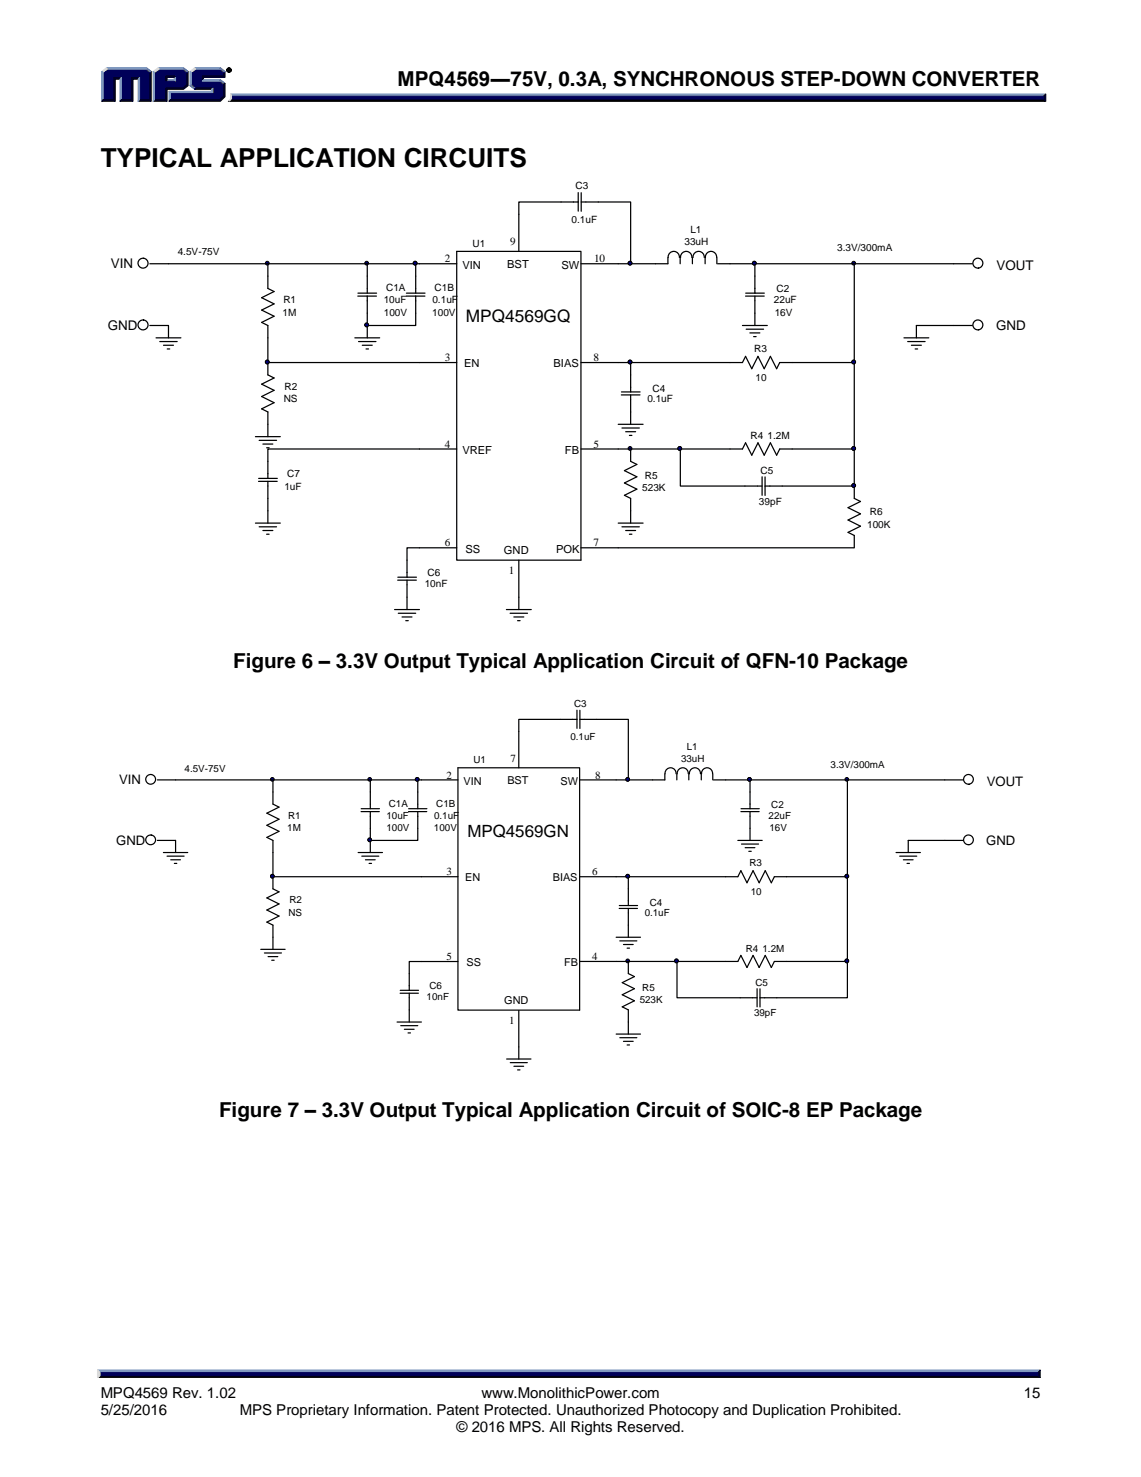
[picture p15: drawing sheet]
<svg xmlns="http://www.w3.org/2000/svg" width="216mm" height="279mm" viewBox="0 0 216 279" stroke-linecap="round" stroke-linejoin="round" font-family="sans-serif">
<defs><g id="words">
<text font-size="5" x="19" y="31.5">TYPICAL APPLICATION CIRCUITS</text>
<g font-size="3.9">
<text x="75.2" y="16.3">MPQ4569―75V, 0.3A, SYNCHRONOUS STEP-DOWN CONVERTER</text>
<text x="44.1" y="126.3">Figure 6 – 3.3V Output Typical Application Circuit of QFN-10 Package</text>
<text x="41.5" y="211.3">Figure 7 – 3.3V Output Typical Application Circuit of SOIC-8 EP Package</text>
</g>
<text font-size="3.3" x="88.2" y="60.9">MPQ4569GQ</text>
<text font-size="3.2" x="88.4" y="158.4">MPQ4569GN</text>
<g font-size="2.8">
<text x="19" y="264.4">MPQ4569 Rev. 1.02</text>
<text x="19" y="267.7">5/25/2016</text>
<text x="45.4" y="267.7">MPS Proprietary Information. Patent Protected. Unauthorized Photocopy and Duplication Prohibited.</text>
<text x="91.1" y="264.4">www.MonolithicPower.com</text>
<text x="193.8" y="264.4">15</text>
<text x="86.4" y="270.9">© 2016 MPS. All Rights Reserved.</text>
</g>
<g font-size="2.5">
<text x="21" y="50.8">VIN</text>
<text x="188.6" y="51">VOUT</text>
<text x="20.4" y="62.4">GND</text>
<text x="188.5" y="62.4">GND</text>
<text x="22.6" y="148.4">VIN</text>
<text x="186.7" y="148.6">VOUT</text>
<text x="22" y="159.8">GND</text>
<text x="186.6" y="159.8">GND</text>
</g>
<g font-size="2.1">
<text x="96.6" y="46.4">9</text>
<text x="84.2" y="49.6">2</text>
<text x="87.5" y="50.8">VIN</text>
<text x="96" y="50.7">BST</text>
<text x="106.2" y="50.8">SW</text>
<text x="112.4" y="49.6">10</text>
<text x="84.2" y="68.3">3</text>
<text x="87.8" y="69.5">EN</text>
<text x="104.7" y="69.5">BIAS</text>
<text x="112.3" y="68.3">8</text>
<text x="84.2" y="84.7">4</text>
<text x="87.5" y="85.8">VREF</text>
<text x="106.9" y="85.8">FB</text>
<text x="112.3" y="84.7">5</text>
<text x="84.2" y="103.4">6</text>
<text x="88.1" y="104.5">SS</text>
<text x="95.4" y="104.7">GND</text>
<text x="105.2" y="104.5">POK</text>
<text x="112.3" y="103.4">7</text>
<text x="96.3" y="108.5">1</text>
<text x="84.5" y="147.3">2</text>
<text x="87.7" y="148.4">VIN</text>
<text x="96" y="148.3">BST</text>
<text x="96.6" y="144.1">7</text>
<text x="106.1" y="148.4">SW</text>
<text x="112.6" y="147.3">8</text>
<text x="84.5" y="165.6">3</text>
<text x="88" y="166.7">EN</text>
<text x="104.6" y="166.7">BIAS</text>
<text x="112" y="165.6">6</text>
<text x="84.5" y="181.6">5</text>
<text x="88.3" y="182.8">SS</text>
<text x="106.7" y="182.8">FB</text>
<text x="112" y="181.6">4</text>
<text x="95.4" y="189.9">GND</text>
<text x="96.3" y="193.7">1</text>
</g>
<g font-size="1.9">
<text x="108.9" y="35.7">C3</text>
<text x="89.4" y="46.6">U1</text>
<text x="108.1" y="42.2">0.1uF</text>
<text x="129.5" y="46.4">33uH</text>
<text x="130.6" y="44.1">L1</text>
<text x="158.4" y="47.6">3.3V/300mA</text>
<text x="33.6" y="48.3">4.5V-75V</text>
<text x="53.4" y="59.7">1M</text>
<text x="53.6" y="57.4">R1</text>
<text x="72.6" y="57.4">10uF</text>
<text x="72.6" y="59.7">100V</text>
<text x="73.1" y="55">C1A</text>
<text x="81.8" y="59.7">100V</text>
<text x="81.8" y="57.4">0.1uF</text>
<text x="82.2" y="55">C1B</text>
<text x="146.4" y="57.4">22uF</text>
<text x="146.6" y="59.7">16V</text>
<text x="147" y="55.3">C2</text>
<text x="142.7" y="66.5">R3</text>
<text x="53.7" y="76.1">NS</text>
<text x="53.9" y="73.7">R2</text>
<text x="122.5" y="76.1">0.1uF</text>
<text x="123.5" y="74.2">C4</text>
<text x="143" y="72.1">10</text>
<text x="142" y="83.1">R4</text>
<text x="145.2" y="83.1">1.2M</text>
<text x="143.9" y="89.6">C5</text>
<text x="53.8" y="92.6">1uF</text>
<text x="54.3" y="90.3">C7</text>
<text x="121.5" y="92.9">523K</text>
<text x="122" y="90.6">R5</text>
<text x="143.6" y="95.5">39pF</text>
<text x="164.1" y="99.9">100K</text>
<text x="164.6" y="97.3">R6</text>
<text x="80.4" y="111.1">10nF</text>
<text x="80.9" y="109">C6</text>
<text x="108.7" y="133.7">C3</text>
<text x="107.9" y="140">0.1uF</text>
<text x="130" y="141.8">L1</text>
<text x="34.9" y="145.9">4.5V-75V</text>
<text x="89.6" y="144.3">U1</text>
<text x="128.9" y="144.1">33uH</text>
<text x="157.2" y="145.3">3.3V/300mA</text>
<text x="54.5" y="154.9">R1</text>
<text x="73.1" y="154.9">10uF</text>
<text x="73.6" y="152.6">C1A</text>
<text x="82.1" y="154.9">0.1uF</text>
<text x="82.6" y="152.6">C1B</text>
<text x="145.4" y="154.9">22uF</text>
<text x="146" y="152.8">C2</text>
<text x="54.3" y="157.2">1M</text>
<text x="73.1" y="157.2">100V</text>
<text x="82.1" y="157.2">100V</text>
<text x="145.6" y="157.2">16V</text>
<text x="141.8" y="163.8">R3</text>
<text x="54.6" y="173.2">NS</text>
<text x="54.8" y="170.9">R2</text>
<text x="122" y="173.2">0.1uF</text>
<text x="123" y="171.4">C4</text>
<text x="142.1" y="169.3">10</text>
<text x="141.1" y="180.1">R4</text>
<text x="144.3" y="180.1">1.2M</text>
<text x="80.7" y="189.2">10nF</text>
<text x="81.2" y="187.2">C6</text>
<text x="121" y="189.7">523K</text>
<text x="121.5" y="187.4">R5</text>
<text x="143" y="186.5">C5</text>
<text x="142.7" y="192.2">39pF</text>
</g>
</g></defs>
<g fill="#8099bf" stroke="#8099bf" stroke-width=".19">
<path d="M43.6 17.8h154.2l-.4 .7h-153.6z"/>
<path d="M31.4 15.3l.2-.2h1.3l.3 .2z"/>
<path d="M36.8 12.8h4.9l-.2 .3h-4.5z"/>
<path d="M36 13.5l.2 .2v2.3l-.2 .2z"/>
<path d="M32 17.3h8v-.4l.3-.3v.9h-8.1z"/>
<path d="M32 17.3l.2 .2v1.3l-.2 .4z"/>
<path d="M38.3 15.3l.2-.2h3.2l-.2 .2z"/>
<path d="M29.9 12.8h4.8l-.2 .3h-4.4z"/>
<path d="M29 13.5l.2 .2v5.1l-.2 .4z"/>
<path d="M32.9 14.6l.3-.2v.9l-.3-.2z"/>
<path d="M20.1 12.8h7.6l-.1 .3h-7.3z"/>
<path d="M19.2 13.5l.3 .2v5.1l-.3 .4z"/>
<path d="M23 14.6v4.2l-.3 .4v-4.2z"/>
<path d="M26.4 14.6v4.2l-.3 .4v-4.2z"/>
<path d="M18.5 259.2h178.2l-.3 .8h-177.5z"/>
</g>
<g fill="#000" stroke="#000" stroke-width=".19">
<path d="M43.8 18.5h153.6l.4 .7h-154.6l.4-.3zM18.9 260h177.5l.3 .6h-178.2z"/>
<path d="M42.9 13.3a.46 .46 0 0 1 .9 0 .46 .46 0 0 1-.9 0zM43 13.3a.35 .35 0 0 0 .7 0 .35 .35 0 0 0-.7 0zM43.2 13l.4 .2-.2 .1 .2 .2-.2-.2-.2 .2zM43.3 13.1v.2l.2-.1z"/>
</g>
<g fill="#000026" stroke="#000026" stroke-width=".19">
<path d="M197.4 18.2l.5-.4v1.4l-.5-.5z"/>
<path d="M37 16.6h3.3l-.3 .3h-3.2z"/>
<path d="M38.3 14.4h4v-.7l.3-.2v1.1h-4.1v.5l-.2 .2z"/>
<path d="M32.2 18.8h9.3l.8-.7v-2.1l.3-.2v2.5l-.9 .9h-9.7z"/>
<path d="M31.4 16.6h3.1l.8-.6v-2.3l.3-.2v2.7l-.9 .7h-3.1v2.3h-2.6l.2-.4h2.2z"/>
<path d="M31.4 14.4h1.8l-.3 .2h-1.3v.5l-.2 .2z"/>
<path d="M28.4 13.7l.2-.2v5.7h-2.5l.3-.4h2z"/>
<path d="M21.5 14.6h1.5l-.3 .4h-.9v4.2h-2.6l.3-.4h2z"/>
<path d="M24.9 14.6h1.5l-.3 .4h-.9v4.2h-2.5l.3-.4h1.9z"/>
<path d="M196.8 259.2v1.4l-.4-.4v-.6z"/>
</g>
<g fill="#000059" stroke="#000059" stroke-width=".19">
<path d="M43.8 18.2h153.6v.5h-153.7z"/>
<path d="M19.5 13.7l.8-.6h7.3l.8 .6v5.1h-2v-4.2h-1.5v4.2h-1.9v-4.2h-1.5v4.2h-2z"/>
<path d="M29.2 13.7l.9-.6h2.1v1.3h-.8v.9h1.8v-.9h-1.2v-1.3h2.5l.8 .6v2.3l-.8 .6h-3.1v2.2h-2.2z"/>
<path d="M32.2 17.5h8.1v-.9h-3.3l-.8-.6v-2.3l.8-.6h4.5l.8 .6v.7h-4v.9h3.2l.8 .7v2.1l-.8 .7h-9.3z"/>
<path d="M18.9 259.6h177.5v.6h-177.5z"/>
</g>
<g fill="#d9d9d9" stroke="#d9d9d9" stroke-width=".19">
<path d="M43.6 17.8l.2 .4a.86 .86 0 0 1-.6 1 1.25 1.25 0 0 0 .4-1.4z"/>
<path d="M36 13.5l.8-.7 .2 .3-.8 .6z"/>
<path d="M29 13.5l.9-.7 .2 .3-.9 .6z"/>
<path d="M19.2 13.5l.9-.7 .2 .3-.8 .6z"/>
<path d="M18.5 259.2l.4 .4v.6l-.4 .4z"/>
</g>
<g fill="#195999" stroke="#195999" stroke-width=".19">
<path d="M36 16.2l.2-.2 .8 .6-.2 .3z"/>
<path d="M41.7 15.1l.9 .7-.3 .2-.8-.7z"/>
<path d="M34.7 12.8l.9 .7-.3 .2-.8-.6z"/>
<path d="M27.7 12.8l.9 .7-.2 .2-.8-.6z"/>
<path d="M41.7 12.8l.9 .7-.3 .2-.8-.6z"/>
</g>
<path d="M67.7 56h3.5M67.7 55.5h3.6M69.5 52.2v3.3M69.5 56v3.2M67.1 63.9h4.7M67.8 64.6h3.3M68.6 65.3h1.8M69.3 66h.4M69.5 61.6v2.3" fill="none" stroke="#000" stroke-width=".23"/>
<circle cx="69.4" cy="61.5" r=".36" fill="#000080"/>
<circle cx="69.4" cy="61.5" r=".36" fill="none" stroke="#000" stroke-width=".19"/>
<path d="M50.7 52.2v2.4l1.2 .5-2.4 1.2 2.4 1.2-2.4 1.2 2.4 1.1-2.4 1.2 1.2 .6v2.3M50.7 68.6v2.3l1.2 .6-2.4 1.2 2.4 1.1-2.4 1.2 2.4 1.2-2.4 1.1 1.2 .6v2.4" fill="none" stroke="#000" stroke-width=".23"/>
<circle cx="50.6" cy="68.5" r=".36" fill="#000080"/>
<circle cx="50.6" cy="68.5" r=".36" fill="none" stroke="#000" stroke-width=".19"/>
<path d="M161.6 91.9v2.4l1.2 .6-2.3 1.1 2.3 1.2-2.3 1.2 2.3 1.1-2.3 1.2 1.1 .6v2.3" fill="none" stroke="#000" stroke-width=".23"/>
<circle cx="161.5" cy="91.8" r=".36" fill="#000080"/>
<circle cx="161.5" cy="91.8" r=".36" fill="none" stroke="#000" stroke-width=".19"/>
<path d="M69.5 49.9v2.3" fill="none" stroke="#000" stroke-width=".23"/>
<circle cx="69.4" cy="49.8" r=".36" fill="#000080"/>
<circle cx="69.4" cy="49.8" r=".36" fill="none" stroke="#000" stroke-width=".19"/>
<g fill="none" stroke="#000" stroke-width=".23">
<path d="M109.4 38.2h-11.2v2.3M109.4 36.4v3.5M110 38.2h3.2M110 36.5v3.5M117 68.6h2.3v5.5M117.6 74.7h3.5M117.6 74.1h3.5M119.3 74.7v5.6M48.3 82.6h4.7M49 83.3h3.3M49.7 84h1.9M50.5 84.7h.4"/>
<path d="M50.7 80.3v2.3M117 80.3h4.7M117.7 81h3.3M118.4 81.7h1.9M119.1 82.4h.5M74.7 115.3h4.7M75.3 109.7h3.5M75.3 109.2h3.5M75.4 116h3.3M76.1 116.7h1.9M76.8 117.4h.4M77 106v3.2"/>
<path d="M77 109.7v5.6M95.8 115.3h4.7M96.5 116h3.3M97.2 116.7h1.9M97.9 117.4h.5M98.2 113v2.3"/>
</g>
<circle cx="119.2" cy="68.5" r=".36" fill="#000080"/>
<circle cx="119.2" cy="68.5" r=".36" fill="none" stroke="#000" stroke-width=".19"/>
<path d="M126.4 48.7v1.2h-7.1M128.6 48.7a1.06 1.06 0 0 0-1.1-1.1 1.06 1.06 0 0 0-1.1 1.1M128.7 48.7v1.2M130.9 48.7a1.07 1.07 0 0 0-1.1-1.1 1.07 1.07 0 0 0-1 1.1M131 48.7v1.2M133.3 48.7a1.07 1.07 0 0 0-1.1-1.1 1.07 1.07 0 0 0-1.1 1.1M133.4 48.7v1.2M133.5 48.7a1.06 1.06 0 0 1 1-1.1 1.06 1.06 0 0 1 1.1 1.1v1.2M135.8 49.9h2.3" fill="none" stroke="#000" stroke-width=".23"/>
<circle cx="119.2" cy="49.8" r=".36" fill="#000080"/>
<circle cx="119.2" cy="49.8" r=".36" fill="none" stroke="#000" stroke-width=".19"/>
<path d="M138.1 49.9h4.7v5.5M141.1 56h3.5M141.1 55.5h3.5M142.8 56v3.2" fill="none" stroke="#000" stroke-width=".23"/>
<circle cx="142.7" cy="49.8" r=".36" fill="#000080"/>
<circle cx="142.7" cy="49.8" r=".36" fill="none" stroke="#000" stroke-width=".19"/>
<path d="M142.8 59.2v2.4M119.3 68.6h21.2l.6-1.2 1.2 2.4 1.1-2.4 1.2 2.4 1.2-2.4 1.2 2.4 .5-1.2h2.4M140.5 61.6h4.7M141.2 62.3h3.3M141.9 63h1.9M142.6 63.7h.5" fill="none" stroke="#000" stroke-width=".23"/>
<circle cx="119.2" cy="68.5" r=".36" fill="#000080"/>
<circle cx="119.2" cy="68.5" r=".36" fill="none" stroke="#000" stroke-width=".19"/>
<path d="M161.6 49.9v18.7h-11.7" fill="none" stroke="#000" stroke-width=".23"/>
<circle cx="161.5" cy="68.5" r=".36" fill="#000080"/>
<circle cx="161.5" cy="68.5" r=".36" fill="none" stroke="#000" stroke-width=".19"/>
<circle cx="161.5" cy="49.8" r=".36" fill="#000080"/>
<circle cx="161.5" cy="49.8" r=".36" fill="none" stroke="#000" stroke-width=".19"/>
<path d="M119.3 84.9v2.4l1.2 .6-2.3 1.1 2.3 1.2-2.3 1.2 2.3 1.1-2.3 1.2 1.1 .6v2.3" fill="none" stroke="#000" stroke-width=".23"/>
<circle cx="119.2" cy="84.8" r=".36" fill="#000080"/>
<circle cx="119.2" cy="84.8" r=".36" fill="none" stroke="#000" stroke-width=".19"/>
<path d="M161.6 68.6v16.3h-14.1l-.5 1.2-1.2-2.3-1.2 2.3-1.2-2.3-1.1 2.3-1.2-2.3-.6 1.1h-2.4M117 99h4.7M117.7 99.7h3.3M119.3 96.6v2.4M141 91.9h3.2M144.2 90.2v3.5M144.8 90.2v3.5M144.8 91.9h3.2M118.4 100.4h1.9M119.1 101.1h.5" fill="none" stroke="#000" stroke-width=".23"/>
<circle cx="161.5" cy="84.8" r=".36" fill="#000080"/>
<circle cx="161.5" cy="84.8" r=".36" fill="none" stroke="#000" stroke-width=".19"/>
<circle cx="161.5" cy="68.5" r=".36" fill="#000080"/>
<circle cx="161.5" cy="68.5" r=".36" fill="none" stroke="#000" stroke-width=".19"/>
<path d="M50.7 49.9v2.3" fill="none" stroke="#000" stroke-width=".23"/>
<circle cx="50.6" cy="49.8" r=".36" fill="#000080"/>
<circle cx="50.6" cy="49.8" r=".36" fill="none" stroke="#000" stroke-width=".19"/>
<path d="M142.8 49.9h37.7M29.5 63.9h4.7M30.2 64.6h3.3M30.9 65.3h1.9M31.6 66h.5M31.9 61.6v2.3" fill="none" stroke="#000" stroke-width=".23"/>
<circle cx="142.7" cy="49.8" r=".36" fill="#000080"/>
<circle cx="142.7" cy="49.8" r=".36" fill="none" stroke="#000" stroke-width=".19"/>
<g fill="none" stroke="#000" stroke-width=".23">
<path d="M27.2 48.9a.94 .94 0 0 0-1 1.2 .94 .94 0 0 0 1.5 .4 .94 .94 0 0 0-.2-1.5l-.3-.1M28.4 49.9h3.5M79.4 49.9h7M86.4 47.6h23.5v58.4h-23.5zM98.2 40.5v7.1M109.9 49.9h7.1M180.5 49.9h3.5M27.2 60.5a.94 .94 0 0 0-1 1.2 .94 .94 0 0 0 1.4 .5 .94 .94 0 0 0-.1-1.6l-.3-.1M28.4 61.6h3.5M79.4 68.6h7M109.9 68.6h7.1M171 63.9h4.8"/>
<path d="M171.8 64.6h3.2M172.5 65.3h1.8M173.2 66h.4M173.4 61.6v2.3M180.5 61.6h3.5M79.4 84.9h7M109.9 84.9h7.1M138.1 84.9h-9.4v7h12.3M86.4 103.6h-9.4v2.4M98.2 106v7M109.9 103.6h7.1"/>
<circle cx="185" cy="49.8" r=".94"/>
<circle cx="185" cy="61.5" r=".94"/>
</g>
<circle cx="128.6" cy="84.8" r=".36" fill="#000080"/>
<circle cx="128.6" cy="84.8" r=".36" fill="none" stroke="#000" stroke-width=".19"/>
<path d="M161.6 84.9v7h-13.6" fill="none" stroke="#000" stroke-width=".23"/>
<circle cx="161.5" cy="84.8" r=".36" fill="#000080"/>
<circle cx="161.5" cy="84.8" r=".36" fill="none" stroke="#000" stroke-width=".19"/>
<circle cx="161.5" cy="91.8" r=".36" fill="#000080"/>
<circle cx="161.5" cy="91.8" r=".36" fill="none" stroke="#000" stroke-width=".19"/>
<path d="M117 84.9h11.7" fill="none" stroke="#000" stroke-width=".23"/>
<circle cx="128.6" cy="84.8" r=".36" fill="#000080"/>
<circle cx="128.6" cy="84.8" r=".36" fill="none" stroke="#000" stroke-width=".19"/>
<g fill="none" stroke="#000" stroke-width=".23">
<path d="M31.9 49.9h46.8M76.9 56h3.5M76.9 55.5h3.5M78.7 52.2v3.3M78.7 56v3.2M173.4 61.6h7.1M48.3 99h4.7M48.9 91.1h3.5M48.9 90.5h3.6M49 99.7h3.3M50.7 87.3v3.2M50.7 91.1v7.9"/>
<path d="M49.7 100.4h1.9M50.5 101.1h.4M117 103.6h44.6"/>
</g>
<circle cx="78.5" cy="49.8" r=".36" fill="#000080"/>
<circle cx="78.5" cy="49.8" r=".36" fill="none" stroke="#000" stroke-width=".19"/>
<path d="M79.4 49.9h-.7v2.3" fill="none" stroke="#000" stroke-width=".23"/>
<circle cx="78.5" cy="49.8" r=".36" fill="#000080"/>
<circle cx="78.5" cy="49.8" r=".36" fill="none" stroke="#000" stroke-width=".19"/>
<path d="M50.7 63.9v4.7h28.7" fill="none" stroke="#000" stroke-width=".23"/>
<circle cx="50.6" cy="68.5" r=".36" fill="#000080"/>
<circle cx="50.6" cy="68.5" r=".36" fill="none" stroke="#000" stroke-width=".19"/>
<path d="M113.2 38.2h6.1v11.7h-2.3M79.4 84.9h-28.7v2.4" fill="none" stroke="#000" stroke-width=".23"/>
<circle cx="119.2" cy="49.8" r=".36" fill="#000080"/>
<circle cx="119.2" cy="49.8" r=".36" fill="none" stroke="#000" stroke-width=".19"/>
<path d="M69.5 59.2v2.4h9.2v-2.4" fill="none" stroke="#000" stroke-width=".23"/>
<circle cx="69.4" cy="61.5" r=".36" fill="#000080"/>
<circle cx="69.4" cy="61.5" r=".36" fill="none" stroke="#000" stroke-width=".19"/>
<path d="M68.3 153.5h3.5M68.3 153h3.5M70.1 149.8v3.2M70.1 153.6v3.1M70.1 159v2.3M67.8 161.3h4.6M68.5 162h3.2M69.1 162.6h1.9M69.8 163.3h.5" fill="none" stroke="#000" stroke-width=".23"/>
<circle cx="70" cy="158.9" r=".35" fill="#000080"/>
<circle cx="70" cy="158.9" r=".35" fill="none" stroke="#000" stroke-width=".19"/>
<path d="M51.6 149.8v2.3l1.2 .6-2.3 1.1 2.3 1.2-2.3 1.1 2.3 1.2-2.3 1.1 1.1 .6v2.3M51.6 165.8v2.3l1.2 .6-2.3 1.2 2.3 1.1-2.3 1.1 2.3 1.2-2.3 1.1 1.1 .6v2.3" fill="none" stroke="#000" stroke-width=".23"/>
<circle cx="51.5" cy="165.7" r=".35" fill="#000080"/>
<circle cx="51.5" cy="165.7" r=".35" fill="none" stroke="#000" stroke-width=".19"/>
<path d="M70.1 147.5v2.3" fill="none" stroke="#000" stroke-width=".23"/>
<circle cx="70" cy="147.4" r=".35" fill="#000080"/>
<circle cx="70" cy="147.4" r=".35" fill="none" stroke="#000" stroke-width=".19"/>
<g fill="none" stroke="#000" stroke-width=".23">
<path d="M109.2 136.1h-11v2.3M109.2 134.3v3.5M109.7 136.1h3.2M109.7 134.4v3.4M49.3 179.6h4.7M51.6 177.3v2.3M116.6 165.8h2.3v5.5M116.6 177.3h4.6M117.2 171.8h3.4M117.2 171.3h3.4M117.3 178h3.2M118 178.7h1.8"/>
<path d="M118.7 179.4h.4M118.9 171.8v5.5M50 180.3h3.3M50.7 181h1.9M51.4 181.6h.5M75.1 193.3h4.6M75.7 187.9h3.5M75.7 187.3h3.5M75.8 194h3.3M76.5 194.7h1.9M77.2 195.4h.5M77.4 184.2v3.1"/>
<path d="M77.4 187.9v5.4M98.2 198v2.3M95.9 200.3h4.6M96.6 201h3.2M97.2 201.7h1.9M97.9 202.4h.5"/>
</g>
<circle cx="118.8" cy="165.7" r=".35" fill="#000080"/>
<circle cx="118.8" cy="165.7" r=".35" fill="none" stroke="#000" stroke-width=".19"/>
<path d="M125.8 146.4v1.1h-6.9M127.9 146.4a1.04 1.04 0 0 0-1-1.2 1.04 1.04 0 0 0-1.1 1.2M128.1 146.4v1.1M130.2 146.4a1.05 1.05 0 0 0-1-1.2 1.05 1.05 0 0 0-1.1 1.2M130.3 146.4v1.1M132.5 146.4a1.04 1.04 0 0 0-1-1.2 1.04 1.04 0 0 0-1 1.2M132.7 146.4v1.1M134.8 146.4a1.04 1.04 0 0 0-1-1.2 1.04 1.04 0 0 0-1 1.2M134.9 146.4v1.1M135 147.5h2.3" fill="none" stroke="#000" stroke-width=".23"/>
<circle cx="118.8" cy="147.4" r=".35" fill="#000080"/>
<circle cx="118.8" cy="147.4" r=".35" fill="none" stroke="#000" stroke-width=".19"/>
<path d="M137.3 147.5h4.6v5.5M140.2 153.5h3.4M140.2 153h3.5M141.9 153.5v3.2" fill="none" stroke="#000" stroke-width=".23"/>
<circle cx="141.8" cy="147.4" r=".35" fill="#000080"/>
<circle cx="141.8" cy="147.4" r=".35" fill="none" stroke="#000" stroke-width=".19"/>
<path d="M139.6 159h4.6M140.3 159.7h3.2M141.9 156.7v2.3M118.9 165.8h20.7l.6-1.1 1.1 2.3 1.2-2.3 1.1 2.3 1.2-2.3 1.2 2.3 .5-1.2h2.3M141 160.4h1.8M141.7 161h.4" fill="none" stroke="#000" stroke-width=".23"/>
<circle cx="118.8" cy="165.7" r=".35" fill="#000080"/>
<circle cx="118.8" cy="165.7" r=".35" fill="none" stroke="#000" stroke-width=".19"/>
<path d="M160.3 147.5v18.3h-11.5" fill="none" stroke="#000" stroke-width=".23"/>
<circle cx="160.2" cy="165.7" r=".35" fill="#000080"/>
<circle cx="160.2" cy="165.7" r=".35" fill="none" stroke="#000" stroke-width=".19"/>
<circle cx="160.2" cy="147.4" r=".35" fill="#000080"/>
<circle cx="160.2" cy="147.4" r=".35" fill="none" stroke="#000" stroke-width=".19"/>
<path d="M118.9 181.9v2.3l1.1 .5-2.3 1.2 2.3 1.1-2.3 1.2 2.3 1.1-2.3 1.2 1.2 .5v2.3" fill="none" stroke="#000" stroke-width=".23"/>
<circle cx="118.8" cy="181.8" r=".36" fill="#000080"/>
<circle cx="118.8" cy="181.8" r=".36" fill="none" stroke="#000" stroke-width=".19"/>
<path d="M160.3 165.8v16.1h-13.8l-.5 1.1-1.2-2.3-1.2 2.3-1.1-2.3-1.2 2.3-1.1-2.3-.6 1.2h-2.3M116.6 195.6h4.6M117.3 196.3h3.2M118 197h1.8M118.7 197.7h.4M118.9 193.3v2.3M140.1 188.7h3.2M143.3 187v3.5M143.8 187.1v3.4M143.8 188.7h3.2" fill="none" stroke="#000" stroke-width=".23"/>
<circle cx="160.2" cy="181.8" r=".35" fill="#000080"/>
<circle cx="160.2" cy="181.8" r=".35" fill="none" stroke="#000" stroke-width=".19"/>
<circle cx="160.2" cy="165.7" r=".35" fill="#000080"/>
<circle cx="160.2" cy="165.7" r=".35" fill="none" stroke="#000" stroke-width=".19"/>
<path d="M51.6 147.5v2.3" fill="none" stroke="#000" stroke-width=".23"/>
<circle cx="51.5" cy="147.4" r=".35" fill="#000080"/>
<circle cx="51.5" cy="147.4" r=".35" fill="none" stroke="#000" stroke-width=".19"/>
<path d="M33.2 159v2.3M141.9 147.5h36.9M30.9 161.3h4.6M31.6 162h3.2M32.3 162.6h1.8M33 163.3h.5" fill="none" stroke="#000" stroke-width=".23"/>
<circle cx="141.8" cy="147.4" r=".35" fill="#000080"/>
<circle cx="141.8" cy="147.4" r=".35" fill="none" stroke="#000" stroke-width=".19"/>
<g fill="none" stroke="#000" stroke-width=".23">
<path d="M98.2 138.4v6.8M29.8 147.5h3.4M29.8 159h3.4M79.7 147.5h7M86.7 145.2h23v45.9h-23zM109.7 147.5h6.9M171.9 159v2.3M178.8 147.5h3.4M178.8 159h3.4M79.7 165.8h7M109.7 165.8h6.9M169.6 161.3h4.6"/>
<path d="M170.2 162h3.3M170.9 162.6h1.9M171.6 163.3h.5M86.7 181.9h-9.3v2.3M98.2 191.2v6.8M109.7 181.9h6.9M137.3 181.9h-9.2v6.8h12"/>
<circle cx="28.5" cy="158.9" r=".92"/>
<circle cx="28.5" cy="147.4" r=".92"/>
<circle cx="183.3" cy="147.4" r=".92"/>
<circle cx="183.3" cy="158.9" r=".92"/>
</g>
<circle cx="128" cy="181.8" r=".35" fill="#000080"/>
<circle cx="128" cy="181.8" r=".35" fill="none" stroke="#000" stroke-width=".19"/>
<path d="M160.3 181.9v6.8h-13.3" fill="none" stroke="#000" stroke-width=".23"/>
<circle cx="160.2" cy="181.8" r=".35" fill="#000080"/>
<circle cx="160.2" cy="181.8" r=".35" fill="none" stroke="#000" stroke-width=".19"/>
<path d="M116.6 181.9h11.5" fill="none" stroke="#000" stroke-width=".23"/>
<circle cx="128" cy="181.8" r=".35" fill="#000080"/>
<circle cx="128" cy="181.8" r=".35" fill="none" stroke="#000" stroke-width=".19"/>
<path d="M33.2 147.5h45.9M77.3 153.5h3.5M77.3 153h3.5M79.1 149.8v3.2M79.1 153.6v3.1M171.9 159h6.9" fill="none" stroke="#000" stroke-width=".23"/>
<circle cx="78.9" cy="147.4" r=".35" fill="#000080"/>
<circle cx="78.9" cy="147.4" r=".35" fill="none" stroke="#000" stroke-width=".19"/>
<path d="M79.7 147.5h-.6v2.3" fill="none" stroke="#000" stroke-width=".23"/>
<circle cx="78.9" cy="147.4" r=".35" fill="#000080"/>
<circle cx="78.9" cy="147.4" r=".35" fill="none" stroke="#000" stroke-width=".19"/>
<path d="M51.6 161.3v4.5h28.1" fill="none" stroke="#000" stroke-width=".23"/>
<circle cx="51.5" cy="165.7" r=".35" fill="#000080"/>
<circle cx="51.5" cy="165.7" r=".35" fill="none" stroke="#000" stroke-width=".19"/>
<path d="M112.9 136.1h6v11.4h-2.3" fill="none" stroke="#000" stroke-width=".23"/>
<circle cx="118.8" cy="147.4" r=".35" fill="#000080"/>
<circle cx="118.8" cy="147.4" r=".35" fill="none" stroke="#000" stroke-width=".19"/>
<path d="M70.1 156.7v2.3h9v-2.3" fill="none" stroke="#000" stroke-width=".23"/>
<circle cx="70" cy="158.9" r=".35" fill="#000080"/>
<circle cx="70" cy="158.9" r=".35" fill="none" stroke="#000" stroke-width=".19"/>
<use href="#words"/>
</svg>
